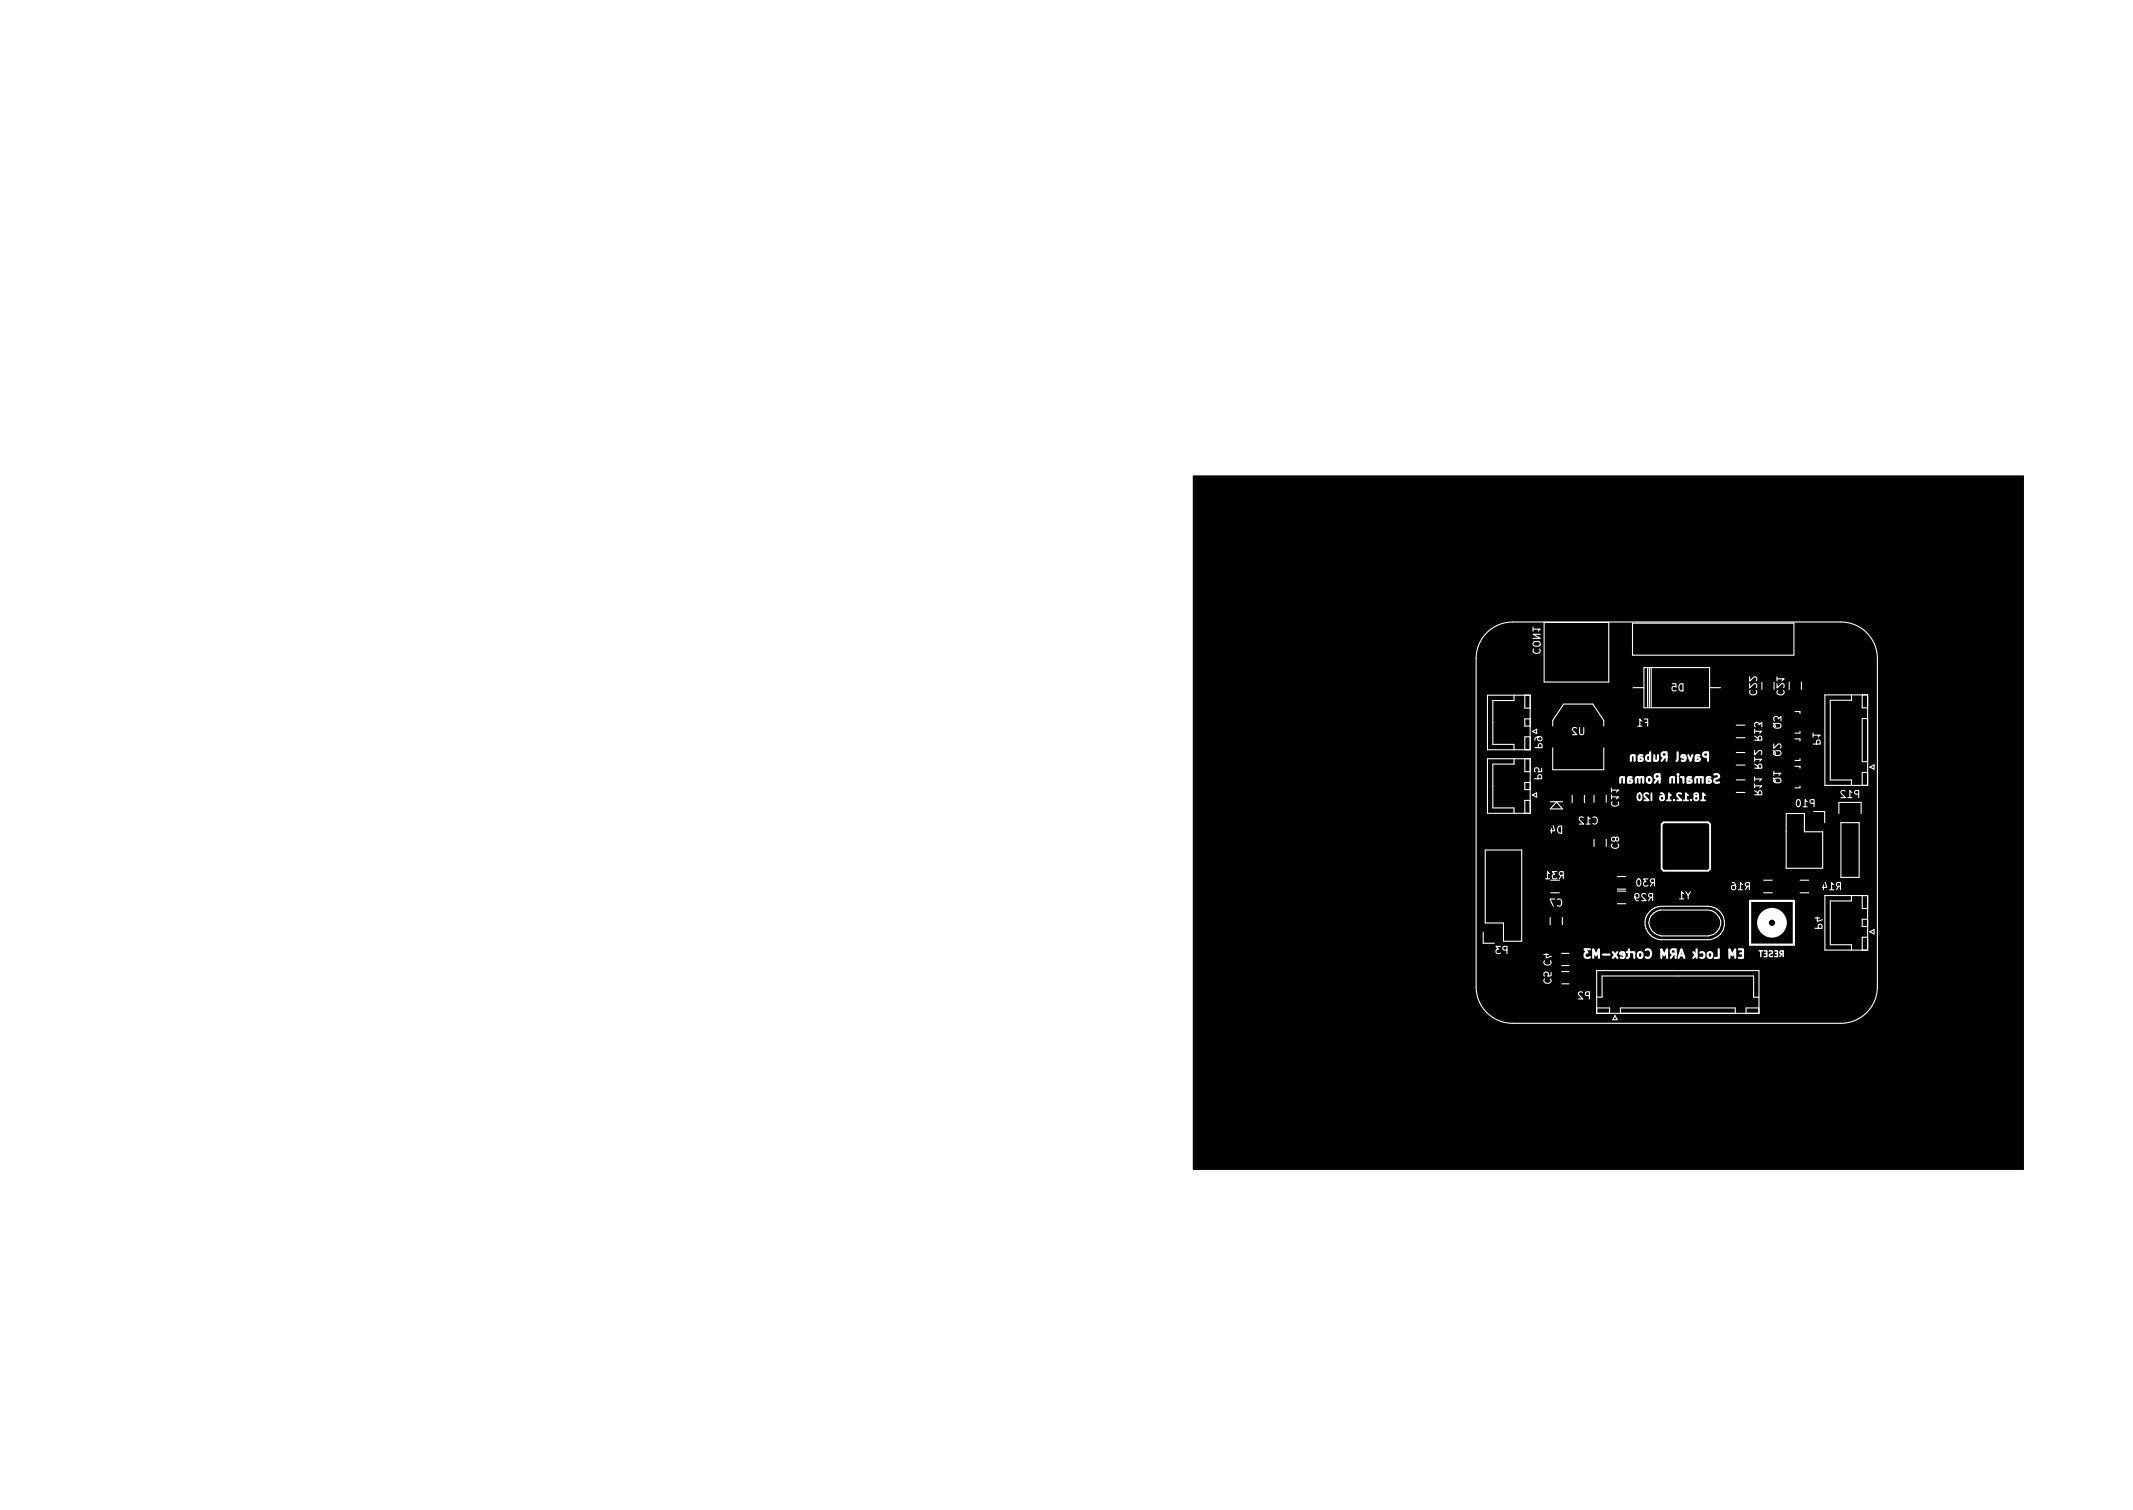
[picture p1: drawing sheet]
<svg xmlns="http://www.w3.org/2000/svg" width="297mm" height="210mm" viewBox="0 0 297 210" stroke-linecap="round" stroke-linejoin="round" font-family="sans-serif">
<defs><g id="words">
<text font-size="1.7" fill="#fff" x="241.6" y="133.4">EM Lock ARM Cortex-M3</text>
<g font-size="1.4" fill="#fff">
<text x="247.4" y="96.8" transform="rotate(-90 247.4 96.8)">C21</text>
<text x="213.7" y="104.2" transform="rotate(-90 213.7 104.2)">P9</text>
<text x="224.4" y="112.3" transform="rotate(-90 224.4 112.3)">C11</text>
<text x="244.3" y="110.7" transform="rotate(-90 244.3 110.7)">R11</text>
<text x="247" y="109.1" transform="rotate(-90 247 109.1)">Q1</text>
</g>
</g></defs>
<path d="M166.2 66.3h115.6v96.5h-115.6z" fill="#000" stroke="#000" stroke-width=".14"/>
<g fill="none" stroke="#fff" stroke-width=".3">
<path d="M226.1 108.3l-.1-.1-.3 .1-.1 .7M226.1 108.2v.8M226.7 108.5h.4a.24 .24 0 0 1 .2 .3 .24 .24 0 0 1-.2 .2l-.4-.1M227.2 108.3h-.4l-.1 .7M227.6 105.3l-.1-.2-.3 .1-.1 .7M227.6 105.1v.8M228.2 105.4l.4 .1a.24 .24 0 0 1 .2 .2 .24 .24 0 0 1-.2 .2h-.4M228.3 108.4l-.2-.2-.2 .1-.1 .7M228.7 105.2h-.4l-.1 .7M228.8 108.3l-.1-.1-.3 .1-.1 .7M228.8 108.2v.8M229.5 108.3l.2-.1 .3 .2v.4l-.3 .2-.2-.1-.2-.1v-.4z"/>
<path d="M229.8 105.2l-.3-.1-.3 .3v.3l.1 .2h.5M229.8 104.7v1.2M230.4 105.1v.8M230.8 108.4l-.4 .6M230.9 105.1l-.1 .8h-.3l-.1-.1M231.1 108.4h-.6l-.1-.2 .1-.3 .2-.1h.4v1.2M231.8 105.4l-.4 .5M232.1 105.4l-.6-.1-.1-.2 .1-.2 .1-.2h.5v1.2M233.1 108.3l-.2-.1-.2 .1-.1 .7M233.1 108.2v.8M233.6 104.7v1.1l-.1 .1M233.7 107.8v.1"/>
<path d="M233.7 108.2v.8M234.1 108.2l.2 .1 .1 .1M234.4 108.2v.8M234.7 105.5l-.6-.1 .1-.2 .3-.1 .2 .2v.6h-.5M235 108.5h.4a.24 .24 0 0 1 .2 .3 .24 .24 0 0 1-.2 .2l-.4-.1M235.1 105.1l.3 .8 .3-.8M235.5 108.3h-.4l-.1 .7M236.1 105.4l.4 .1a.24 .24 0 0 1 .2 .2 .24 .24 0 0 1-.2 .2h-.4M236.6 108.4l-.2-.2-.3 .1v.7M236.7 105.2h-.5l-.1 .7M237.1 108.3l-.2-.1-.2 .1-.1 .7M237.1 108.2v.8"/>
<path d="M237.7 108.5h.4a.24 .24 0 0 1 .2 .3 .24 .24 0 0 1-.2 .2l-.4-.1M237.9 105.4l-.6-.1-.1-.2v-.2l.2-.2h.5v1.2M238.2 108.3h-.5v.7M238.7 107.9l.5-.1 .1 .1v.4l-.5 .2-.1 .3 .2 .2 .5-.1M221.4 132.2h-.7l.4 .4-.4 .2v.5l.2 .1h.3l.2-.1M221.9 133.4v-1.2l.4 .8 .4-.8v1.2M223.2 132.9h1M224.6 132.6l.6 .8M225.2 132.6l-.6 .8M226.2 133l-.6-.1 .1-.3h.3l.2 .2v.5h-.5M226.6 132.6h.4M226.8 132.2v1l-.2 .2"/>
<path d="M227.2 132.6h.3l.1 .2M227.6 132.6v.8M228.2 132.7l.1-.1 .4 .1v.5l-.1 .1-.3 .1-.1-.1zM229.2 132.3a.48 .48 0 0 1 .6 0 .48 .48 0 0 1 .1 .6 .45 .45 0 0 1-.2 .4 .45 .45 0 0 1-.5 0M231.4 133.4v-1.2l.4 .8 .4-.8v1.2M233.1 132.8l-.4 .6M233.4 132.8h-.6l-.1-.2v-.3l.2-.1h.5v1.2M233.8 133.4l.4-1.2 .4 1.2M233.9 133h.5M235.8 132.6l.5 .4M236.2 132.9l-.4 .5M236.3 132.2v1.2"/>
<path d="M236.8 132.6h.3l.3 .2v.4l-.2 .1h-.4M237.9 132.7l.1-.1 .4 .1v.5l-.1 .1-.3 .1-.1-.1zM239.4 132.2v1.2h-.6M240.8 133.4v-1.2l.4 .8 .4-.8v1.2M243.7 125.4h6.1v6.1h-6.1z"/>
</g>
<g fill="none" stroke="#fff" stroke-width=".25">
<path d="M228.2 110.5l.1-.1a.53 .53 0 0 1 .3 .5 .53 .53 0 0 1-.3 .5 .67 .67 0 0 1-.1-.9zM229.5 110.5l-.3-.1-.2 .3 .6 .7h-.6M230 110.4v1M231.3 110.4l.2 .1a.67 .67 0 0 1 0 .9l-.3-.1v-.3l.2-.2 .2 .1 .1 .1M231.4 114.8l.3-.3h6.2l.2 .3v6.2l-.2 .2h-6.2l-.3-.2zM232.1 111.4h.6M232.7 110.7l-.3-.3v1M233.1 111.3v.1M234.1 110.5l-.4-.1-.2 .3 .7 .7h-.7M234.5 111.4h.6M235.1 110.7l-.3-.3v1M235.5 111.3v.1"/>
<path d="M236.1 110.9l-.2 .2 .1 .2 .1 .1h.3l.1-.3-.1-.2-.4-.1-.1-.2 .1-.1 .3-.1 .2 .1v.2l-.2 .2M236.9 111.4h.6M237.5 110.7l-.3-.3v1"/>
</g>
<g fill="none" stroke="#fff" stroke-width=".15">
<path d="M207.1 88.1a5.1 5.1 0 0 1 3.5-1.5h45.8a5.1 5.1 0 0 1 5 5.1v45.7a5.1 5.1 0 0 1-5 5.1h-45.8a5.1 5.1 0 0 1-5-5.1v-45.7a5.1 5.1 0 0 1 1.5-3.6zM207.1 96.8h6v7.6h-6zM210.8 96.8v.7h-2.9v6.1h2.9v.8M212.3 96.8v1.8h.8M213.5 87.6h1l-.3 .3M213.5 87.3v.6M213.5 89.5a.64 .64 0 0 1 1 .1 .34 .34 0 0 1-.3 .4h-.4a.33 .33 0 0 1-.3-.2 .33 .33 0 0 1 0-.3zM213.6 90.4a.47 .47 0 0 0 .3 .6 .47 .47 0 0 0 .6-.4l-.1-.2M214.5 88.3h-1l1 .6h-1M215 86.7h9v8.3h-9zM227.3 86.8h22.5v4.4h-22.5zM227.4 95.8h1.5"/>
<path d="M228.9 93h9.2v5.5h-9.2zM229.4 93v5.5M229.7 93v5.5M229.9 93v5.5M232.9 95.2h.5v.5l-.1-.1h-.4l-.1 .2 .1 .3 .1 .1 .4-.1M233.9 95.3l.5-.1v1a.52 .52 0 0 1-.6-.3 .52 .52 0 0 1 .1-.6zM238.1 95.8h1.5M243.6 95.2v.6l.8-.6 .2 .2v.4M243.6 94.2v.7l.8-.7 .2 .2v.4M243.7 96.1a.47 .47 0 0 0 .4 .7 .47 .47 0 0 0 .5-.5v-.2M245.4 95v1M247.5 95.2v.6l.7-.6 .3 .2-.1 .4"/>
<path d="M247.5 94.5h1l-.3 .3M247.6 96.1a.47 .47 0 0 0 .3 .7 .47 .47 0 0 0 .6-.5l-.1-.2M249.2 95v1M250 99.1h.7v.2M250.9 95v1M254.1 96.8h6v12.6h-6zM257.8 96.8v.7h-2.9v11.1h2.9v.8M259.3 96.8v1.8h.8M206.8 118.4h5.1v12.7h-2.5v-2.6h-2.6zM207.1 105.6h6v7.6h-6zM210.8 105.6v.8h-2.9v6.1h2.9v.7M212.3 105.6v1.8h.8"/>
<path d="M213.1 108.9h-.8v1h.8M213.1 100.1h-.8v1h.8M213.1 111.4h-.8v1.8M213.4 110.7l.6-.3v.6zM213.4 101.8l.6-.3v.6zM213.7 108.4h1l-.1-.5h-.2l-.2 .1v.4M213.7 104.1h1v-.5l-.3-.1-.1 .1-.1 .5M214.3 102.6l-.2 .2 .1 .3 .1 .1 .4-.1v-.3v-.2a.66 .66 0 0 0-1 .3v.2M214.7 107v.4l-.5 .1 .1-.2v-.3l-.2-.1-.3 .1-.1 .1 .1 .4M215.9 111.6h1.7M216 115.3v.7M216.2 101.1v-.8l1.6-2.3h4l1.5 2.3v.8"/>
<path d="M216.2 104.1v3.1h7.1v-3.1M216.3 115l.2 .7h-.6M216.7 111.6l.9 1h-1.7l.9-1M217 115.2l.5-.2v1a.52 .52 0 0 1-.6-.2 .52 .52 0 0 1 .1-.6zM218.9 110.8v1M219.5 101.4l-.3-.1-.2 .3 .6 .7h-.6M220 101.3v.8l.2 .2h.3v-.2v-.8M220.5 113.8l-.4-.1-.2 .3 .6 .7h-.6M220.6 110.8v1M220.9 114.7h.5M221.4 114l-.2-.3v1M221.8 113.8a.47 .47 0 0 1 .7 .4 .47 .47 0 0 1-.5 .5h-.2"/>
<path d="M222 110.7v1M222 116.9v1M223.7 116.9v1M224.4 111h1l-.3 .3M224.4 110h1l-.3 .3M224.5 117.5a.47 .47 0 0 0 .3 .7 .47 .47 0 0 0 .6-.5l-.1-.2M224.5 111.6a.47 .47 0 0 0 .3 .7 .47 .47 0 0 0 .6-.5l-.1-.2M225 116.7l-.2-.1h-.3l-.1 .1 .1 .4h.3l.1-.1 .2-.4h.1l.2 .1v.2l-.1 .2h-.1l-.2-.2M228.1 101.1h.5M228.6 100.4l-.2-.3v1M229 100.1h.5v1M229.1 100.6h.4"/>
<path d="M241.8 110.3h1.2M241.8 108.6h1.2M241.8 106.5h1.2M241.8 104.8h1.2M241.8 102.7h1.2M241.8 101h1.2M244.3 110.7h1v-.6h-.3l-.1 .1-.1 .5M244.3 109.4h1l-.2 .3M244.3 108.5h1l-.2 .3M244.3 107h1v-.6h-.3l-.1 .1-.1 .5M244.3 105.7h1l-.2 .3M244.3 104.5v.6l.8-.6 .2 .2v.4"/>
<path d="M244.3 103.1h1v-.6h-.3l-.1 .1-.1 .5M244.3 101.8h1l-.2 .3M244.3 110.1l.5 .3M244.3 106.4l.5 .3M244.3 101.5v.6M244.3 105.4v.6M244.3 102.5l.5 .3M244.4 101.2l-.1-.4 .2-.2h.4l.1 .3 .3-.3v.6M246.9 104.5l.4 .5M246.9 100.7l.4 .5M247 107.7h1l-.3 .3M247 103.6v.6l.7-.6 .3 .2-.1 .4"/>
<path d="M247.1 108.5a.64 .64 0 0 1 .9 .1 .34 .34 0 0 1-.3 .4h-.3a.33 .33 0 0 1-.4-.2 .33 .33 0 0 1 .1-.3zM247.1 104.7a.64 .64 0 0 1 .9 .1 .34 .34 0 0 1-.3 .4h-.3a.33 .33 0 0 1-.4-.2 .33 .33 0 0 1 .1-.3zM247.1 100.9a.64 .64 0 0 1 .9 .1 .34 .34 0 0 1-.3 .4h-.3a.33 .33 0 0 1-.4-.2 .33 .33 0 0 1 .1-.3zM247.1 100.4l-.1-.4 .2-.2h.3l.1 .3 .4-.3v.6M248.7 113.3h2.6v2.5h2.5v5.1h-5.1zM250 102.9h.7v.2M250 106.7h.7v.2M250.3 111.4l.1-.1a.53 .53 0 0 1 .3 .5 .53 .53 0 0 1-.3 .5 .67 .67 0 0 1-.1-.9zM250.7 101.8v.3h-.7M250.7 105.6v.3h-.7M250.7 109.4v.3h-.7M251.1 112.3h.6"/>
<path d="M251.7 111.6l-.3-.3v1M252.5 103.6h1l-.1-.5-.3-.1-.1 .1v.5M252.5 102.4h1l-.3 .2M252.5 102.1v.5M252.6 113h1.5v1.5M252.6 111.9l-.5-.1v-.1v-.3l.5-.1v1M256.1 113.3v-1.6h3.1v1.6M256.4 114.5h2.5v7.7h-2.5zM256.9 110.2l-.3-.1-.2 .2 .6 .8h-.6M257.3 111.1h.6M257.9 110.3l-.3-.2v1M258.8 110.6l-.4-.1-.1-.1v-.2l.5-.1v1"/>
<path d="M260.1 100.1h-.8v6h.8M260.1 107.6h-.8v1.8M260.4 106.8l.6-.3v.6zM206.6 129.8v1.5h1.5M209 131.8h-.7l.4 .4-.3 .1v.4l.1 .1 .5-.1M209.9 132.3h-.5l-.1-.2v-.2l.6-.1v1M215 132.9h.7M215.1 133.8a.47 .47 0 0 0 .3 .6 .47 .47 0 0 0 .6-.4l-.1-.2M215.1 136.3a.47 .47 0 0 0 .3 .7 .47 .47 0 0 0 .6-.5l-.1-.2M215.2 122.4h.6M215.3 132.8v.6l.7-.3M215.8 121.7l-.3-.3v1"/>
<path d="M215.9 127.7v1M216 124.3h1.2M216 122.6h1.2M216 135.4v.5h-.5l.1-.1v-.4h-.2h-.3l-.1 .1 .1 .4M216.5 125.2h-.6l.4 1M216.8 121.4h-.6l.3 .3-.3 .1v.5l.2 .1 .4-.1M216.9 125.3a.47 .47 0 0 1 .6 .3 .47 .47 0 0 1-.4 .6l-.2-.1M217.5 121.9l-.4 .5M217.5 134.4h1M217.5 132.7h1M217.5 137h1M217.5 135.3h1"/>
<path d="M217.6 127.7v1M217.7 121.9l-.5-.1-.1-.1 .1-.2 .5-.1v1M220.4 138.2l-.4-.1-.2 .3 .6 .7h-.6M221.3 138.6h-.4l-.1-.2v-.2l.5-.1v1M222.4 135.1h22.6v6h-22.6zM222.4 138.8h.7v-2.9h21.1v2.9h.8M225.2 124.1h1.2M225.2 125.8h1.2M225.2 122.1h1.2M225.2 123.8h1.2M227.7 124.8l.2 .2h.2l.1-.2-.1-.3-.2-.1-.2 .1a.66 .66 0 0 0 .3 .9h.1M228.1 122.4h.1a.53 .53 0 0 1 .3 .5 .53 .53 0 0 1-.3 .5 .67 .67 0 0 1-.1-1z"/>
<path d="M229.2 124.5l-.4-.1-.2 .3 .6 .7h-.6M229.5 122.4h-.6l.3 .4-.3 .1v.4l.2 .1 .4-.1M229.9 124.9l-.3 .5M230.1 124.9h-.4l-.1-.2v-.2l.5-.1v1M230.2 122.9l-.4 .5M230.4 122.9h-.5l-.1-.2 .1-.2 .5-.1v1M231.3 126.2a2.33 2.33 0 0 0-2.2 2.3 2.33 2.33 0 0 0 2.3 2.3h6.4M231.4 126.2h6.4a2.33 2.33 0 0 1 2.3 2.3 2.33 2.33 0 0 1-2.3 2.4M233.9 125.2h.6M234.5 124.4l-.3-.2v1M234.8 124.2l.3 .5 .3-.5M235.1 124.7v.5"/>
<path d="M237.8 126.7h-6.6l-.4 .1-.5 .3-.5 .5M237.9 126.7a1.8 1.8 0 0 1 1.7 1.8 1.8 1.8 0 0 1-1.7 1.8h-6.6a1.84 1.84 0 0 1-1.4-2.8M241.2 122.9h.3a.67 .67 0 0 1 0 1l-.3-.1-.1-.3 .2-.2h.3l.1 .2M242.1 123.9h.6M242.7 123.2l-.3-.3v1M243.4 123.4l-.4 .5M243.6 123.4h-.5l-.1-.2 .1-.2 .5-.1v1M245.6 124.3h1.2M245.6 122.6h1.2M250.7 124.3h1.2M250.7 122.6h1.2M252.7 129.3h1l-.1-.6h-.2l-.1 .1-.1 .5"/>
<path d="M252.7 127.8h.7M253.1 127.7v.6l.7-.2M253.9 123.2v.7M254.1 124.7h6v7.6h-6zM254.2 122.8l.2 .8h-.6M254.8 123.9h.6M255.4 123.2l-.3-.3v1M256.1 123.4l-.4 .5M256.3 123.4h-.5l-.1-.2 .1-.2 .5-.1v1M257.8 124.7v.7h-2.9v6.1h2.9v.8M259.3 124.7v1.8h.8M260.1 128h-.8v1h.8"/>
<path d="M260.1 130.5h-.8v1.8M260.4 129.7l.6-.3v.6zM222.4 140.3h1.8v.8M224.9 141.4l.3 .6h-.6zM225.7 141.1v-.8h16v.8M245 140.3h-1.8v.8"/>
</g>
<circle cx="246.8" cy="128.5" r=".8" fill="none" stroke="#fff" stroke-width="2.5"/>
<use href="#words"/>
</svg>
